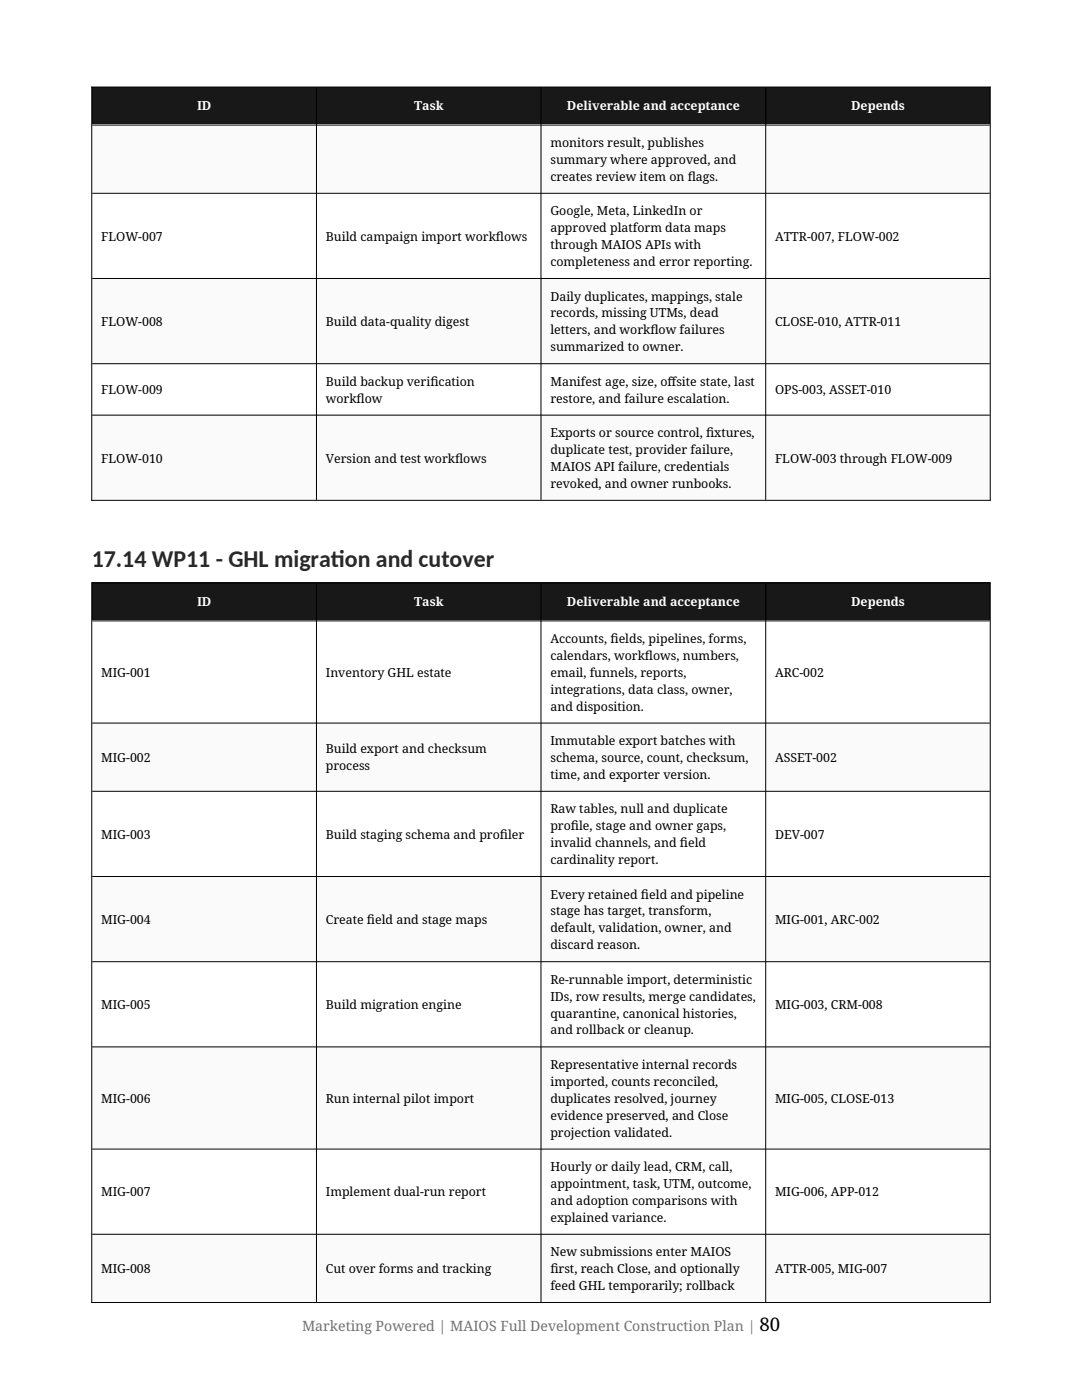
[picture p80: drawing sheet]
<svg xmlns="http://www.w3.org/2000/svg" width="216mm" height="279mm" viewBox="0 0 216 279" stroke-linecap="round" stroke-linejoin="round" font-family="sans-serif">
<defs><g id="words">
<g font-size="4.8" fill="#1f2937">
<text x="18.3" y="113.1">17.14 WP11 - GHL migrat</text>
<text x="66" y="113.1">ion and cutover</text>
</g>
<text font-size="3.7" x="151.6" y="265.6">80</text>
<text font-size="2.8" fill="#6b7280" x="60.3" y="265.6">Marketing Powered | MAIOS Full Development Construction Plan |</text>
<g font-size="2.5" fill="#fff">
<text x="39.3" y="21.9">ID</text>
<text x="82.7" y="21.9">Task</text>
<text x="113.1" y="21.9">Deliverable and acceptance</text>
<text x="169.8" y="21.9">Depends</text>
<text x="39.3" y="120.9">ID</text>
<text x="82.7" y="120.9">Task</text>
<text x="113.1" y="120.9">Deliverable and acceptance</text>
<text x="169.8" y="120.9">Depends</text>
</g>
<g font-size="2.5">
<text x="109.8" y="29.4">monitors result, publishes</text>
<text x="109.8" y="32.7">summary where approved, and</text>
<text x="109.8" y="36.1">creates review item on f</text>
<text x="137.3" y="36.1">lags.</text>
<text x="109.8" y="43">Google, Meta, LinkedIn or</text>
<text x="109.8" y="46.4">approved platform data maps</text>
<text x="20.2" y="48">FLOW-007</text>
<text x="65" y="48">Build campaign import workf</text>
<text x="99" y="48">lows</text>
<text x="109.8" y="49.7">through MAIOS APIs with</text>
<text x="109.8" y="53.1">completeness and error reporting.</text>
<text x="154.7" y="48">ATTR-007, FLOW-002</text>
<text x="109.8" y="60">Daily duplicates, mappings, stale</text>
<text x="20.2" y="65">FLOW-008</text>
<text x="65" y="65">Build data-quality digest</text>
<text x="109.8" y="63.4">records, missing UTMs, dead</text>
<text x="154.7" y="65">CLOSE-010, ATTR-011</text>
<text x="109.8" y="66.7">letters, and workf</text>
<text x="109.8" y="70.1">summarized to owner.</text>
<text x="129.8" y="66.7">low failures</text>
<text x="65" y="77">Build backup verif</text>
<text x="85.9" y="77">ication</text>
<text x="109.8" y="77">Manifest age, size, of</text>
<text x="133.2" y="77">fsite state, last</text>
<text x="20.2" y="78.7">FLOW-009</text>
<text x="65" y="80.4">workf</text>
<text x="71.2" y="80.4">low</text>
<text x="109.8" y="80.4">restore, and failure escalation.</text>
<text x="154.7" y="78.7">OPS-003, ASSET-010</text>
<text x="109.8" y="87.3">Exports or source control, f</text>
<text x="140.9" y="87.3">ixtures,</text>
<text x="20.2" y="92.3">FLOW-010</text>
<text x="65" y="92.3">Version and test workf</text>
<text x="90.8" y="92.3">lows</text>
<text x="109.8" y="90.6">duplicate test, provider failure,</text>
<text x="109.8" y="94">MAIOS API failure, credentials</text>
<text x="154.7" y="92.3">FLOW-003 through FLOW-009</text>
<text x="109.8" y="97.4">revoked, and owner runbooks.</text>
<text x="109.8" y="128.3">Accounts, f</text>
<text x="109.8" y="131.7">calendars, workf</text>
<text x="121.8" y="128.3">ields, pipelines, forms,</text>
<text x="128.7" y="131.7">lows, numbers,</text>
<text x="20.2" y="135.1">MIG-001</text>
<text x="65" y="135.1">Inventory GHL estate</text>
<text x="109.8" y="135.1">email, funnels, reports,</text>
<text x="154.7" y="135.1">ARC-002</text>
<text x="109.8" y="138.4">integrations, data class, owner,</text>
<text x="109.8" y="141.8">and disposition.</text>
<text x="109.8" y="148.7">Immutable export batches with</text>
<text x="20.2" y="152.1">MIG-002</text>
<text x="65" y="150.4">Build export and checksum</text>
<text x="65" y="153.7">process</text>
<text x="109.8" y="152.1">schema, source, count, checksum,</text>
<text x="109.8" y="155.4">time, and exporter version.</text>
<text x="154.7" y="152.1">ASSET-002</text>
<text x="20.2" y="167.4">MIG-003</text>
<text x="65" y="167.4">Build staging schema and prof</text>
<text x="99.7" y="167.4">iler</text>
<text x="109.8" y="162.3">Raw tables, null and duplicate</text>
<text x="109.8" y="165.7">prof</text>
<text x="113.9" y="165.7">ile, stage and owner gaps,</text>
<text x="154.7" y="167.4">DEV-007</text>
<text x="109.8" y="169.1">invalid channels, and f</text>
<text x="109.8" y="172.4">cardinality report.</text>
<text x="135.7" y="169.1">ield</text>
<text x="109.8" y="179.3">Every retained f</text>
<text x="127.9" y="179.3">ield and pipeline</text>
<text x="20.2" y="184.4">MIG-004</text>
<text x="65" y="184.4">Create f</text>
<text x="73.2" y="184.4">ield and stage maps</text>
<text x="109.8" y="182.7">stage has target, transform,</text>
<text x="154.7" y="184.4">MIG-001, ARC-002</text>
<text x="109.8" y="186.1">default, validation, owner, and</text>
<text x="109.8" y="189.4">discard reason.</text>
<text x="109.8" y="196.3">Re-runnable import, deterministic</text>
<text x="20.2" y="201.4">MIG-005</text>
<text x="65" y="201.4">Build migration engine</text>
<text x="109.8" y="199.7">IDs, row results, merge candidates,</text>
<text x="109.8" y="203.1">quarantine, canonical histories,</text>
<text x="154.7" y="201.4">MIG-003, CRM-008</text>
<text x="109.8" y="206.4">and rollback or cleanup.</text>
<text x="109.8" y="213.3">Representative internal records</text>
<text x="20.2" y="220.1">MIG-006</text>
<text x="65" y="220.1">Run internal pilot import</text>
<text x="109.8" y="216.7">imported, counts reconciled,</text>
<text x="109.8" y="220.1">duplicates resolved, journey</text>
<text x="154.7" y="220.1">MIG-005, CLOSE-013</text>
<text x="109.8" y="223.4">evidence preserved, and Close</text>
<text x="109.8" y="226.8">projection validated.</text>
<text x="109.8" y="233.7">Hourly or daily lead, CRM, call,</text>
<text x="20.2" y="238.8">MIG-007</text>
<text x="65" y="238.8">Implement dual-run report</text>
<text x="109.8" y="237.1">appointment, task, UTM, outcome,</text>
<text x="154.7" y="238.8">MIG-006, APP-012</text>
<text x="109.8" y="240.5">and adoption comparisons with</text>
<text x="109.8" y="243.8">explained variance.</text>
<text x="109.8" y="250.7">New submissions enter MAIOS</text>
<text x="20.2" y="254.1">MIG-008</text>
<text x="65" y="254.1">Cut over forms and tracking</text>
<text x="109.8" y="254.1">f</text>
<text x="109.8" y="254.1">irst, reach Close, and optionally</text>
<text x="109.8" y="257.5">feed GHL temporarily; rollback</text>
<text x="154.7" y="254.1">ATTR-005, MIG-007</text>
</g>
</g></defs>
<g fill="#111827">
<path d="M18.3 17.3h44.8v7.6h-44.8z" fill-rule="evenodd"/>
<path d="M63.1 17.3h44.8v7.6h-44.8z" fill-rule="evenodd"/>
<path d="M107.9 17.3h44.9v7.6h-44.9z" fill-rule="evenodd"/>
<path d="M152.8 17.3h44.8v7.6h-44.8z" fill-rule="evenodd"/>
</g>
<g fill="#f9fafb">
<path d="M18.3 24.9h44.8v13.6h-44.8z" fill-rule="evenodd"/>
<path d="M63.1 24.9h44.8v13.6h-44.8z" fill-rule="evenodd"/>
<path d="M107.9 24.9h44.9v13.6h-44.9z" fill-rule="evenodd"/>
<path d="M152.8 24.9h44.8v13.6h-44.8z" fill-rule="evenodd"/>
</g>
<g fill="#fff">
<path d="M18.3 38.5h44.8v17h-44.8z" fill-rule="evenodd"/>
<path d="M63.1 38.5h44.8v17h-44.8z" fill-rule="evenodd"/>
<path d="M107.9 38.5h44.9v17h-44.9z" fill-rule="evenodd"/>
<path d="M152.8 38.5h44.8v17h-44.8z" fill-rule="evenodd"/>
</g>
<g fill="#f9fafb">
<path d="M18.3 55.5h44.8v17h-44.8z" fill-rule="evenodd"/>
<path d="M63.1 55.5h44.8v17h-44.8z" fill-rule="evenodd"/>
<path d="M107.9 55.5h44.9v17h-44.9z" fill-rule="evenodd"/>
<path d="M152.8 55.5h44.8v17h-44.8z" fill-rule="evenodd"/>
</g>
<g fill="#fff">
<path d="M18.3 72.5h44.8v10.2h-44.8z" fill-rule="evenodd"/>
<path d="M63.1 72.5h44.8v10.2h-44.8z" fill-rule="evenodd"/>
<path d="M107.9 72.5h44.9v10.2h-44.9z" fill-rule="evenodd"/>
<path d="M152.8 72.5h44.8v10.2h-44.8z" fill-rule="evenodd"/>
</g>
<g fill="#f9fafb">
<path d="M18.3 82.8h44.8v16.9h-44.8z" fill-rule="evenodd"/>
<path d="M63.1 82.8h44.8v16.9h-44.8z" fill-rule="evenodd"/>
<path d="M107.9 82.8h44.9v16.9h-44.9z" fill-rule="evenodd"/>
<path d="M152.8 82.8h44.8v16.9h-44.8z" fill-rule="evenodd"/>
</g>
<g fill="#111827">
<path d="M18.3 116.2h44.8v7.6h-44.8z" fill-rule="evenodd"/>
<path d="M63.1 116.2h44.8v7.6h-44.8z" fill-rule="evenodd"/>
<path d="M107.9 116.2h44.9v7.6h-44.9z" fill-rule="evenodd"/>
<path d="M152.8 116.2h44.8v7.6h-44.8z" fill-rule="evenodd"/>
</g>
<g fill="#fff">
<path d="M18.3 123.8h44.8v20.4h-44.8z" fill-rule="evenodd"/>
<path d="M63.1 123.8h44.8v20.4h-44.8z" fill-rule="evenodd"/>
<path d="M107.9 123.8h44.9v20.4h-44.9z" fill-rule="evenodd"/>
<path d="M152.8 123.8h44.8v20.4h-44.8z" fill-rule="evenodd"/>
</g>
<g fill="#f9fafb">
<path d="M18.3 144.2h44.8v13.6h-44.8z" fill-rule="evenodd"/>
<path d="M63.1 144.2h44.8v13.6h-44.8z" fill-rule="evenodd"/>
<path d="M107.9 144.2h44.9v13.6h-44.9z" fill-rule="evenodd"/>
<path d="M152.8 144.2h44.8v13.6h-44.8z" fill-rule="evenodd"/>
</g>
<g fill="#fff">
<path d="M18.3 157.8h44.8v17h-44.8z" fill-rule="evenodd"/>
<path d="M63.1 157.8h44.8v17h-44.8z" fill-rule="evenodd"/>
<path d="M107.9 157.8h44.9v17h-44.9z" fill-rule="evenodd"/>
<path d="M152.8 157.8h44.8v17h-44.8z" fill-rule="evenodd"/>
</g>
<g fill="#f9fafb">
<path d="M18.3 174.8h44.8v17h-44.8z" fill-rule="evenodd"/>
<path d="M63.1 174.8h44.8v17h-44.8z" fill-rule="evenodd"/>
<path d="M107.9 174.8h44.9v17h-44.9z" fill-rule="evenodd"/>
<path d="M152.8 174.8h44.8v17h-44.8z" fill-rule="evenodd"/>
</g>
<g fill="#fff">
<path d="M18.3 191.8h44.8v17h-44.8z" fill-rule="evenodd"/>
<path d="M63.1 191.8h44.8v17h-44.8z" fill-rule="evenodd"/>
<path d="M107.9 191.8h44.9v17h-44.9z" fill-rule="evenodd"/>
<path d="M152.8 191.8h44.8v17h-44.8z" fill-rule="evenodd"/>
</g>
<g fill="#f9fafb">
<path d="M18.3 208.8h44.8v20.4h-44.8z" fill-rule="evenodd"/>
<path d="M63.1 208.8h44.8v20.4h-44.8z" fill-rule="evenodd"/>
<path d="M107.9 208.8h44.9v20.4h-44.9z" fill-rule="evenodd"/>
<path d="M152.8 208.8h44.8v20.4h-44.8z" fill-rule="evenodd"/>
</g>
<g fill="#fff">
<path d="M18.3 229.2h44.8v17h-44.8z" fill-rule="evenodd"/>
<path d="M63.1 229.2h44.8v17h-44.8z" fill-rule="evenodd"/>
<path d="M107.9 229.2h44.9v17h-44.9z" fill-rule="evenodd"/>
<path d="M152.8 229.2h44.8v17h-44.8z" fill-rule="evenodd"/>
</g>
<g fill="#f9fafb">
<path d="M18.3 246.2h44.8v13.6h-44.8z" fill-rule="evenodd"/>
<path d="M63.1 246.2h44.8v13.6h-44.8z" fill-rule="evenodd"/>
<path d="M107.9 246.2h44.9v13.6h-44.9z" fill-rule="evenodd"/>
<path d="M152.8 246.2h44.8v13.6h-44.8z" fill-rule="evenodd"/>
</g>
<g fill="#111827">
<path d="M18.3 17.3h44.8v7.6h-44.8z" fill-rule="evenodd"/>
<path d="M63.1 17.3h44.8v7.6h-44.8z" fill-rule="evenodd"/>
<path d="M107.9 17.3h44.9v7.6h-44.9z" fill-rule="evenodd"/>
<path d="M152.8 17.3h44.8v7.6h-44.8z" fill-rule="evenodd"/>
</g>
<g fill="#f9fafb">
<path d="M18.3 24.9h44.8v13.6h-44.8z" fill-rule="evenodd"/>
<path d="M63.1 24.9h44.8v13.6h-44.8z" fill-rule="evenodd"/>
<path d="M107.9 24.9h44.9v13.6h-44.9z" fill-rule="evenodd"/>
<path d="M152.8 24.9h44.8v13.6h-44.8z" fill-rule="evenodd"/>
</g>
<g fill="#fff">
<path d="M18.3 38.5h44.8v17h-44.8z" fill-rule="evenodd"/>
<path d="M63.1 38.5h44.8v17h-44.8z" fill-rule="evenodd"/>
<path d="M107.9 38.5h44.9v17h-44.9z" fill-rule="evenodd"/>
<path d="M152.8 38.5h44.8v17h-44.8z" fill-rule="evenodd"/>
</g>
<g fill="#f9fafb">
<path d="M18.3 55.5h44.8v17h-44.8z" fill-rule="evenodd"/>
<path d="M63.1 55.5h44.8v17h-44.8z" fill-rule="evenodd"/>
<path d="M107.9 55.5h44.9v17h-44.9z" fill-rule="evenodd"/>
<path d="M152.8 55.5h44.8v17h-44.8z" fill-rule="evenodd"/>
</g>
<g fill="#fff">
<path d="M18.3 72.5h44.8v10.2h-44.8z" fill-rule="evenodd"/>
<path d="M63.1 72.5h44.8v10.2h-44.8z" fill-rule="evenodd"/>
<path d="M107.9 72.5h44.9v10.2h-44.9z" fill-rule="evenodd"/>
<path d="M152.8 72.5h44.8v10.2h-44.8z" fill-rule="evenodd"/>
</g>
<g fill="#f9fafb">
<path d="M18.3 82.8h44.8v16.9h-44.8z" fill-rule="evenodd"/>
<path d="M63.1 82.8h44.8v16.9h-44.8z" fill-rule="evenodd"/>
<path d="M107.9 82.8h44.9v16.9h-44.9z" fill-rule="evenodd"/>
<path d="M152.8 82.8h44.8v16.9h-44.8z" fill-rule="evenodd"/>
</g>
<g fill="#111827">
<path d="M18.3 116.2h44.8v7.6h-44.8z" fill-rule="evenodd"/>
<path d="M63.1 116.2h44.8v7.6h-44.8z" fill-rule="evenodd"/>
<path d="M107.9 116.2h44.9v7.6h-44.9z" fill-rule="evenodd"/>
<path d="M152.8 116.2h44.8v7.6h-44.8z" fill-rule="evenodd"/>
</g>
<g fill="#fff">
<path d="M18.3 123.8h44.8v20.4h-44.8z" fill-rule="evenodd"/>
<path d="M63.1 123.8h44.8v20.4h-44.8z" fill-rule="evenodd"/>
<path d="M107.9 123.8h44.9v20.4h-44.9z" fill-rule="evenodd"/>
<path d="M152.8 123.8h44.8v20.4h-44.8z" fill-rule="evenodd"/>
</g>
<g fill="#f9fafb">
<path d="M18.3 144.2h44.8v13.6h-44.8z" fill-rule="evenodd"/>
<path d="M63.1 144.2h44.8v13.6h-44.8z" fill-rule="evenodd"/>
<path d="M107.9 144.2h44.9v13.6h-44.9z" fill-rule="evenodd"/>
<path d="M152.8 144.2h44.8v13.6h-44.8z" fill-rule="evenodd"/>
</g>
<g fill="#fff">
<path d="M18.3 157.8h44.8v17h-44.8z" fill-rule="evenodd"/>
<path d="M63.1 157.8h44.8v17h-44.8z" fill-rule="evenodd"/>
<path d="M107.9 157.8h44.9v17h-44.9z" fill-rule="evenodd"/>
<path d="M152.8 157.8h44.8v17h-44.8z" fill-rule="evenodd"/>
</g>
<g fill="#f9fafb">
<path d="M18.3 174.8h44.8v17h-44.8z" fill-rule="evenodd"/>
<path d="M63.1 174.8h44.8v17h-44.8z" fill-rule="evenodd"/>
<path d="M107.9 174.8h44.9v17h-44.9z" fill-rule="evenodd"/>
<path d="M152.8 174.8h44.8v17h-44.8z" fill-rule="evenodd"/>
</g>
<g fill="#fff">
<path d="M18.3 191.8h44.8v17h-44.8z" fill-rule="evenodd"/>
<path d="M63.1 191.8h44.8v17h-44.8z" fill-rule="evenodd"/>
<path d="M107.9 191.8h44.9v17h-44.9z" fill-rule="evenodd"/>
<path d="M152.8 191.8h44.8v17h-44.8z" fill-rule="evenodd"/>
</g>
<g fill="#f9fafb">
<path d="M18.3 208.8h44.8v20.4h-44.8z" fill-rule="evenodd"/>
<path d="M63.1 208.8h44.8v20.4h-44.8z" fill-rule="evenodd"/>
<path d="M107.9 208.8h44.9v20.4h-44.9z" fill-rule="evenodd"/>
<path d="M152.8 208.8h44.8v20.4h-44.8z" fill-rule="evenodd"/>
</g>
<g fill="#fff">
<path d="M18.3 229.2h44.8v17h-44.8z" fill-rule="evenodd"/>
<path d="M63.1 229.2h44.8v17h-44.8z" fill-rule="evenodd"/>
<path d="M107.9 229.2h44.9v17h-44.9z" fill-rule="evenodd"/>
<path d="M152.8 229.2h44.8v17h-44.8z" fill-rule="evenodd"/>
</g>
<g fill="#f9fafb">
<path d="M18.3 246.2h44.8v13.6h-44.8z" fill-rule="evenodd"/>
<path d="M63.1 246.2h44.8v13.6h-44.8z" fill-rule="evenodd"/>
<path d="M107.9 246.2h44.9v13.6h-44.9z" fill-rule="evenodd"/>
<path d="M152.8 246.2h44.8v13.6h-44.8z" fill-rule="evenodd"/>
</g>
<g fill="none" stroke="#000" stroke-width=".2">
<path d="M18.2 17.4h179.5M18.3 17.3v82.6M63.1 17.5v82.3M107.9 17.5v82.3M152.8 17.5v82.3M197.6 17.3v82.6M18.4 25h179.1M18.4 38.6h179.1M18.4 55.6h179.1M18.4 72.6h179.1M18.2 99.9h179.5M18.4 82.8h179.1"/>
<path d="M18.2 116.3h179.5M18.3 116.2v143.8M63.1 116.4v143.5M107.9 116.4v143.5M152.8 116.4v143.5M197.6 116.2v143.8M18.4 123.9h179.1M18.4 144.3h179.1M18.4 157.9h179.1M18.4 174.9h179.1M18.4 191.9h179.1M18.4 208.9h179.1"/>
<path d="M18.4 229.3h179.1M18.2 259.9h179.5M18.4 246.3h179.1"/>
</g>
<use href="#words"/>
</svg>
